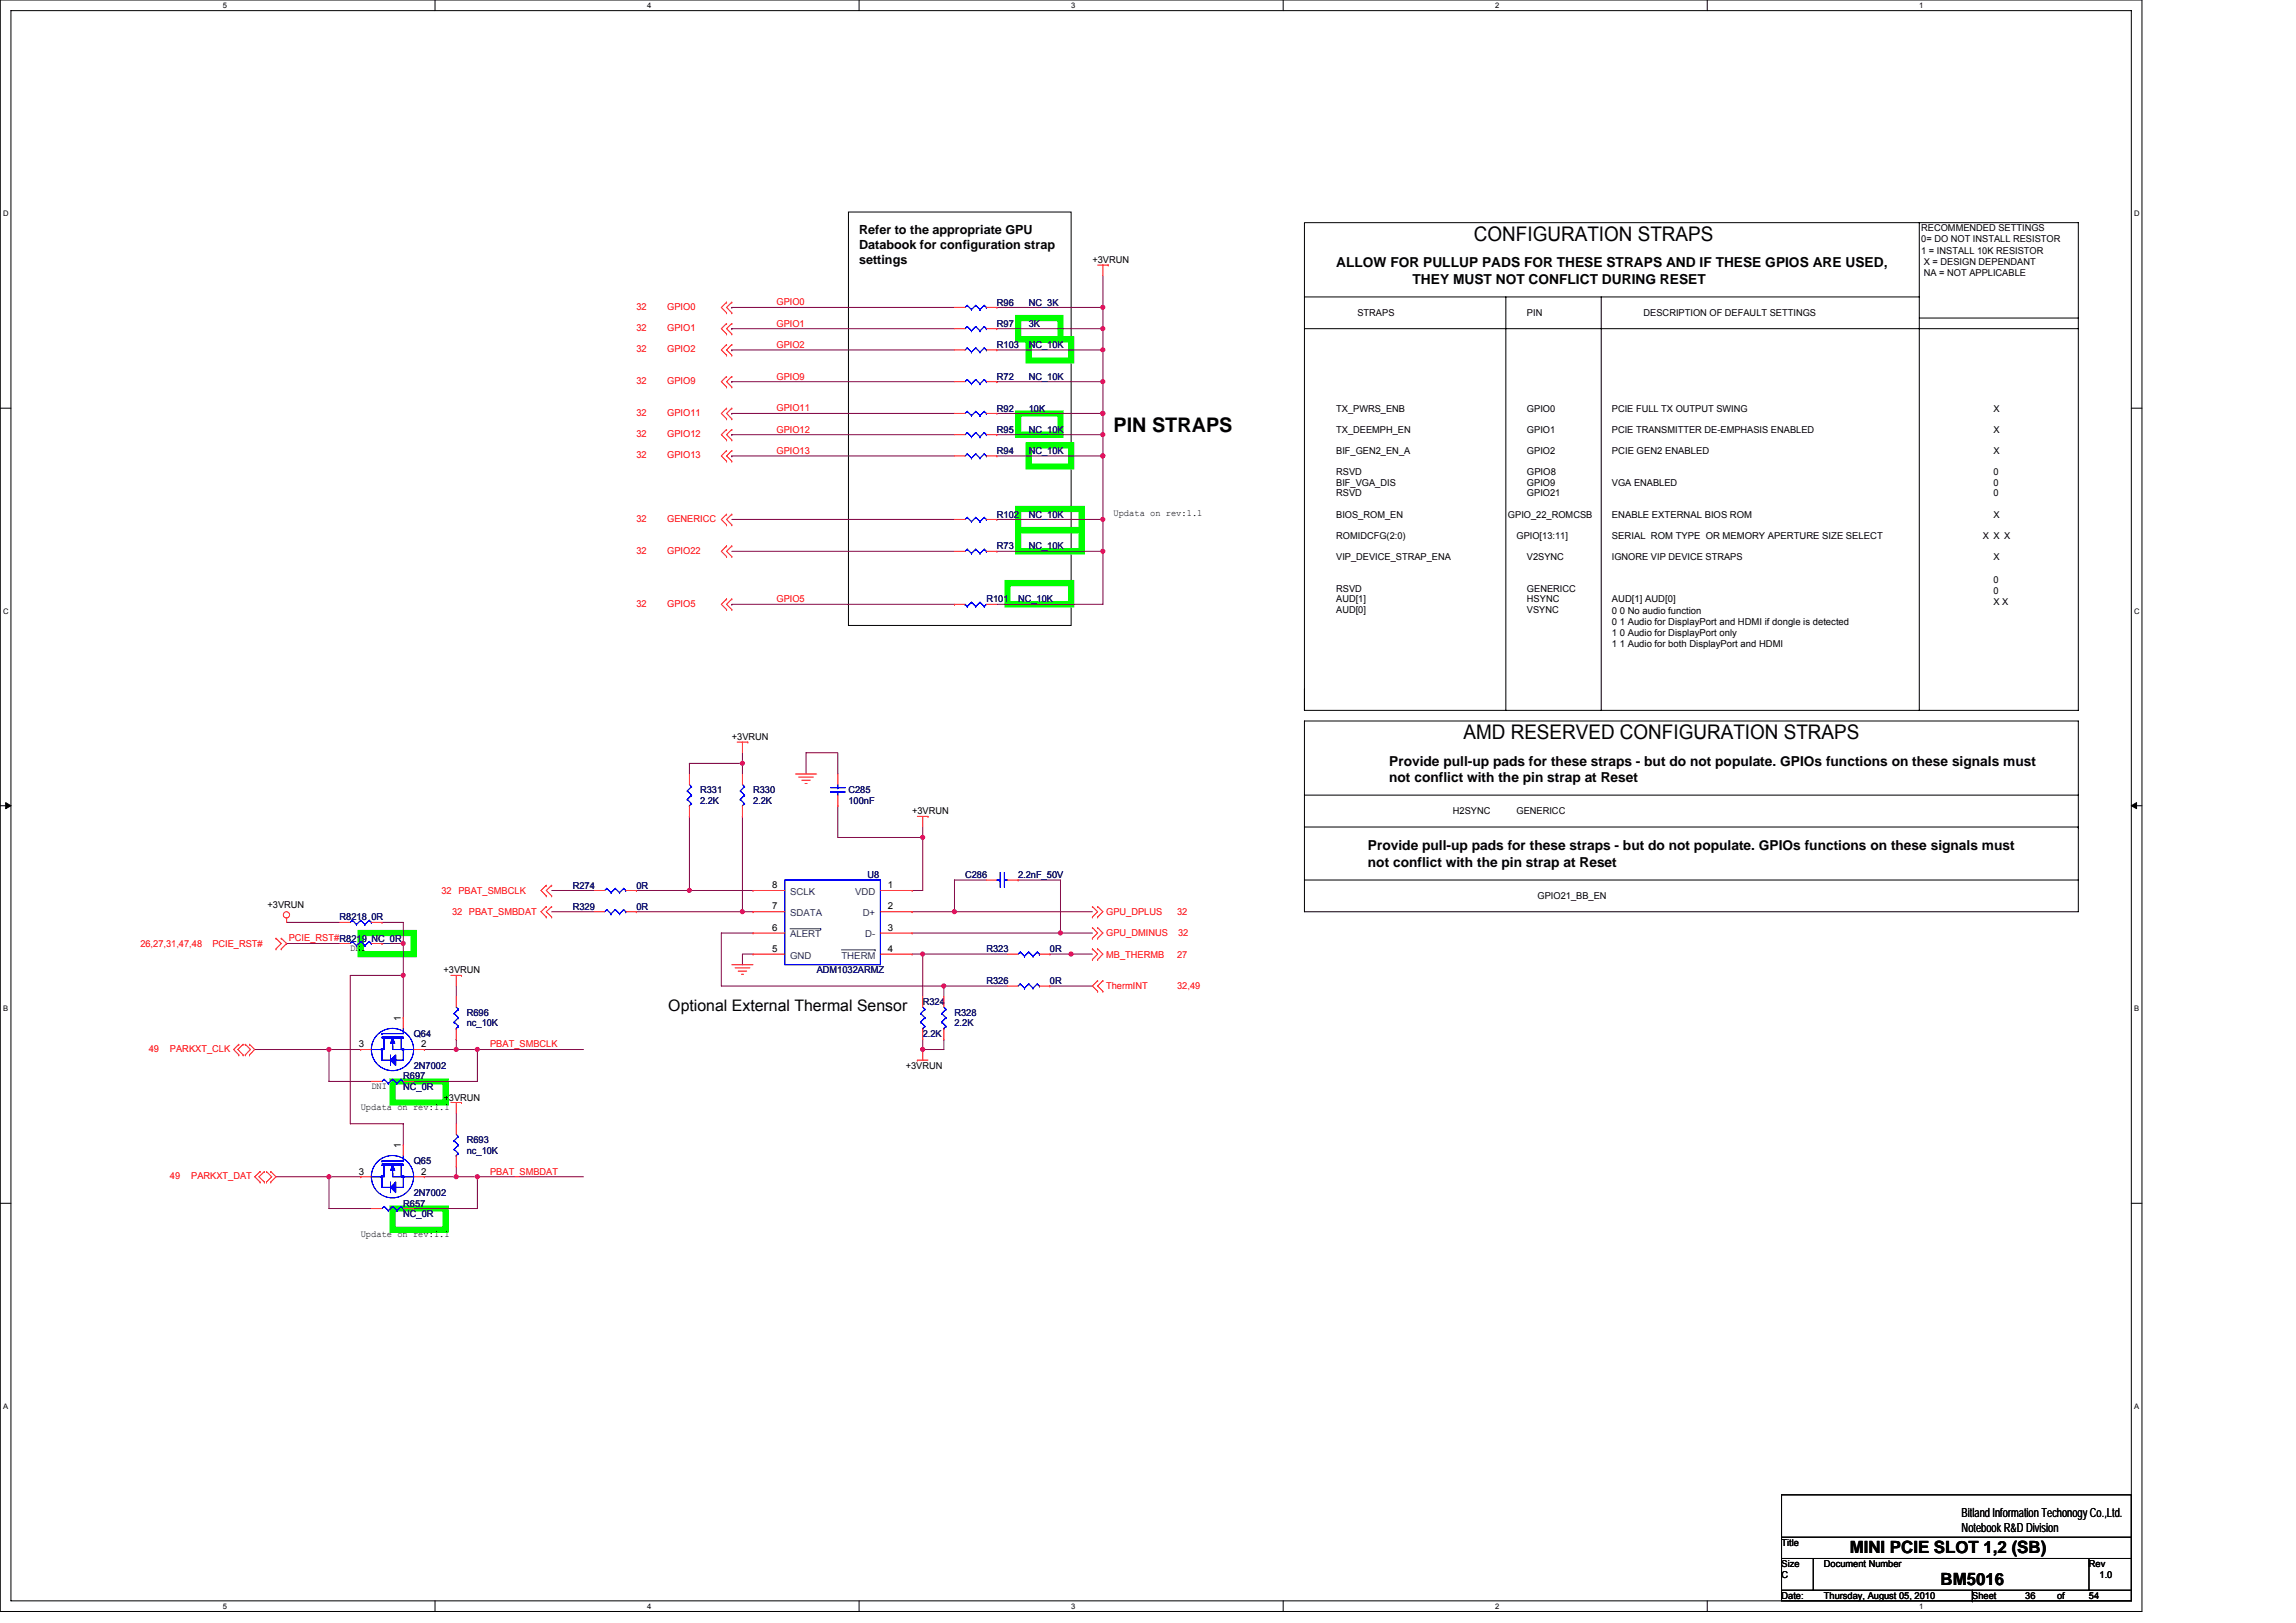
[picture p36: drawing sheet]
<svg xmlns="http://www.w3.org/2000/svg" width="297mm" height="210mm" viewBox="0 0 297 210" stroke-linecap="round" stroke-linejoin="round" font-family="sans-serif">
<defs><g id="words">
<g font-size="2.6">
<text x="190.7" y="31.1">CONFIGURATION STRAPS</text>
<text x="144.1" y="55.9">PIN STRAPS</text>
<text x="189.3" y="95.6">AMD RESERVED CONFIGURATION STRAPS</text>
</g>
<g font-size="2.2">
<text x="239.3" y="200.9">MINI PCIE SLOT 1,2 (SB)</text>
<text x="251.1" y="205">BM5016</text>
</g>
<text font-size="2.1" x="86.5" y="130.8">Optional External Thermal Sensor</text>
<g font-size="1.8">
<text x="172.9" y="34.6">ALLOW FOR PULLUP PADS FOR THESE STRAPS AND IF THESE GPIOS ARE USED,</text>
<text x="182.8" y="36.7">THEY MUST NOT CONFLICT DURING RESET</text>
<text x="179.7" y="99">Provide pull-up pads for these straps - but do not populate. GPIOs functions on these signals must</text>
<text x="179.7" y="101.2">not conflict with the pin strap at Reset</text>
<text x="177" y="110">Provide pull-up pads for these straps - but do not populate. GPIOs functions on these signals must</text>
<text x="177" y="112.1">not conflict with the pin strap at Reset</text>
</g>
<g font-size="1.6">
<text x="111.1" y="30.3">Refer to the appropriate GPU</text>
<text x="111.1" y="32.3">Databook for configuration strap</text>
<text x="111.1" y="34.2">settings</text>
<text x="253.8" y="196.3">Bitland Information Techonogy Co.,Ltd.</text>
<text x="253.8" y="198.3">Notebook R&amp;D Division</text>
</g>
<g font-size="1.2">
<text x="248.6" y="29.9">RECOMMENDED SETTINGS</text>
<text x="141.3" y="34">+3VRUN</text>
<text x="248.6" y="31.4">0= DO NOT INSTALL RESISTOR</text>
<text x="248.6" y="32.8">1 = INSTALL 10K RESISTOR</text>
<text x="248.9" y="34.2">X = DESIGN DEPENDANT</text>
<text x="248.9" y="35.7">NA = NOT APPLICABLE</text>
<text x="175.6" y="40.9">STRAPS</text>
<text x="197.5" y="40.9">PIN</text>
<text x="212.6" y="40.9">DESCRIPTION OF DEFAULT SETTINGS</text>
<text x="172.9" y="53.3">TX_PWRS_ENB</text>
<text x="197.5" y="53.3">GPIO0</text>
<text x="208.5" y="53.3">PCIE FULL TX OUTPUT SWING</text>
<text x="257.9" y="53.3">X</text>
<text x="172.9" y="58.7">BIF_GEN2_EN_A</text>
<text x="172.9" y="56">TX_DEEMPH_EN</text>
<text x="197.5" y="56">GPIO1</text>
<text x="197.5" y="58.7">GPIO2</text>
<text x="208.5" y="56">PCIE TRANSMITTER DE-EMPHASIS ENABLED</text>
<text x="208.5" y="58.7">PCIE GEN2 ENABLED</text>
<text x="257.9" y="56">X</text>
<text x="257.9" y="58.7">X</text>
<text x="172.9" y="64.2">RSVD</text>
<text x="172.9" y="62.8">BIF_VGA_DIS</text>
<text x="172.9" y="61.5">RSVD</text>
<text x="197.5" y="62.8">GPIO9</text>
<text x="197.5" y="61.5">GPIO8</text>
<text x="197.5" y="64.2">GPIO21</text>
<text x="208.5" y="62.8">VGA ENABLED</text>
<text x="257.9" y="64.2">0</text>
<text x="257.9" y="62.8">0</text>
<text x="257.9" y="61.5">0</text>
<text x="144.1" y="66.8">Updata on rev:1.1</text>
<text x="172.9" y="67">BIOS_ROM_EN</text>
<text x="172.9" y="69.7">ROMIDCFG(2:0)</text>
<text x="195.1" y="67">GPIO_22_ROMCSB</text>
<text x="196.2" y="69.7">GPIO[13:11]</text>
<text x="208.5" y="67">ENABLE EXTERNAL BIOS ROM</text>
<text x="208.5" y="69.7">SERIAL ROM TYPE OR MEMORY APERTURE SIZE SELECT</text>
<text x="256.5" y="69.7">X X X</text>
<text x="257.9" y="67">X</text>
<text x="172.9" y="77.9">AUD[1]</text>
<text x="172.9" y="72.5">VIP_DEVICE_STRAP_ENA</text>
<text x="172.9" y="76.6">RSVD</text>
<text x="197.5" y="72.5">V2SYNC</text>
<text x="197.5" y="77.9">HSYNC</text>
<text x="197.5" y="76.6">GENERICC</text>
<text x="208.5" y="72.5">IGNORE VIP DEVICE STRAPS</text>
<text x="208.5" y="77.9">AUD[1] AUD[0]</text>
<text x="257.9" y="72.5">X</text>
<text x="257.9" y="75.5">0</text>
<text x="257.9" y="76.8">0</text>
<text x="172.9" y="79.3">AUD[0]</text>
<text x="197.5" y="79.3">VSYNC</text>
<text x="208.5" y="79.4">0 0 No audio function</text>
<text x="208.5" y="80.8">0 1 Audio for DisplayPort and HDMI if dongle is detected</text>
<text x="208.5" y="82.3">1 0 Audio for DisplayPort only</text>
<text x="208.5" y="83.7">1 1 Audio for both DisplayPort and HDMI</text>
<text x="257.9" y="78.2">X X</text>
<text x="94.7" y="95.8">+3VRUN</text>
<text x="118" y="105.4">+3VRUN</text>
<text x="188" y="105.4">H2SYNC</text>
<text x="196.2" y="105.4">GENERICC</text>
<text x="34.6" y="117.4">+3VRUN</text>
<text x="99.9" y="114.9">8</text>
<text x="99.9" y="117.7">7</text>
<text x="114.8" y="117.7">2</text>
<text x="114.8" y="114.9">1</text>
<text x="198.9" y="116.3">GPIO21_BB_EN</text>
<text x="45.3" y="123">DNI</text>
<text x="57.4" y="125.9">+3VRUN</text>
<text x="99.9" y="120.4">6</text>
<text x="99.9" y="123.1">5</text>
<text x="114.8" y="123.1">4</text>
<text x="114.8" y="120.4">3</text>
<text x="46.4" y="135.5">3</text>
<text x="51.9" y="132.1" transform="rotate(-90 51.9 132.1)">1</text>
<text x="54.5" y="135.5">2</text>
<text x="46.7" y="143.6">Updata on rev:1.1</text>
<text x="48" y="140.9">DNI</text>
<text x="57.4" y="142.4">+3VRUN</text>
<text x="117.2" y="138.3">+3VRUN</text>
<text x="51.9" y="148.5" transform="rotate(-90 51.9 148.5)">1</text>
<text x="46.4" y="152">3</text>
<text x="54.5" y="152">2</text>
<text x="46.7" y="160.1">Update on rev:1.1</text>
<text x="230.5" y="200">Title</text>
<text x="230.5" y="202.8">Size</text>
<text x="236" y="202.8">Document Number</text>
<text x="270.3" y="202.8">Rev</text>
<text x="230.5" y="206.9">Date:</text>
<text x="230.5" y="204.1">C</text>
<text x="236" y="206.9">Thursday, August 05, 2010</text>
<text x="255.2" y="206.9">Sheet</text>
<text x="262" y="206.9">36</text>
<text x="266.1" y="206.9">of</text>
<text x="270.3" y="206.9">54</text>
<text x="271.6" y="204.1">1.0</text>
</g>
<g font-size="1.2" fill="#f00">
<text x="82.3" y="40.1">32</text>
<text x="86.3" y="40.1">GPIO0</text>
<text x="100.5" y="39.5">GPIO0</text>
<text x="82.3" y="42.8">32</text>
<text x="82.3" y="45.6">32</text>
<text x="86.3" y="42.8">GPIO1</text>
<text x="86.3" y="45.6">GPIO2</text>
<text x="100.5" y="42.2">GPIO1</text>
<text x="100.5" y="45">GPIO2</text>
<text x="82.3" y="53.8">32</text>
<text x="82.3" y="49.7">32</text>
<text x="86.3" y="53.8">GPIO11</text>
<text x="86.3" y="49.7">GPIO9</text>
<text x="100.5" y="53.2">GPIO11</text>
<text x="100.5" y="49.1">GPIO9</text>
<text x="82.3" y="56.5">32</text>
<text x="82.3" y="59.3">32</text>
<text x="86.3" y="56.5">GPIO12</text>
<text x="86.3" y="59.3">GPIO13</text>
<text x="100.5" y="58.7">GPIO13</text>
<text x="100.5" y="56">GPIO12</text>
<text x="82.3" y="67.5">32</text>
<text x="82.3" y="71.6">32</text>
<text x="86.3" y="67.5">GENERICC</text>
<text x="86.3" y="71.6">GPIO22</text>
<text x="100.5" y="77.9">GPIO5</text>
<text x="82.3" y="78.5">32</text>
<text x="86.3" y="78.5">GPIO5</text>
<text x="57.1" y="115.7">32</text>
<text x="58.5" y="118.4">32 PBAT_SMBDAT</text>
<text x="59.3" y="115.7">PBAT_SMBCLK</text>
<text x="143.1" y="118.4">GPU_DPLUS</text>
<text x="152.3" y="118.4">32</text>
<text x="18.2" y="122.5">26,27,31,47,48</text>
<text x="27.5" y="122.5">PCIE_RST#</text>
<text x="37.4" y="121.8">PCIE_RST#R8219 NC_0R</text>
<text x="143.1" y="123.9">MB_THERMB</text>
<text x="143.1" y="121.1">GPU_DMINUS</text>
<text x="152.3" y="123.9">27</text>
<text x="152.4" y="121.1">32</text>
<text x="143.1" y="128">ThermINT</text>
<text x="152.3" y="128">32,49</text>
<text x="19.2" y="136.1">49</text>
<text x="22" y="136.1">PARKXT_CLK</text>
<text x="63.4" y="135.5">PBAT_SMBCLK</text>
<text x="22" y="152.5">49</text>
<text x="24.7" y="152.5">PARKXT_DAT</text>
<text x="63.4" y="152">PBAT_SMBDAT</text>
</g>
<g font-size="1.2" fill="#000080">
<text x="129" y="39.5">R96</text>
<text x="133.1" y="39.5">NC_3K</text>
<text x="129" y="45">R103</text>
<text x="129" y="42.3">R97</text>
<text x="133.1" y="45">NC_10K</text>
<text x="133.1" y="42.3">3K</text>
<text x="129" y="49.1">R72</text>
<text x="129" y="53.3">R92</text>
<text x="133.1" y="49.1">NC_10K</text>
<text x="133.1" y="53.3">10K</text>
<text x="129" y="58.7">R94</text>
<text x="129" y="56">R95</text>
<text x="133.1" y="58.7">NC_10K</text>
<text x="133.1" y="56">NC_10K</text>
<text x="129" y="67">R102</text>
<text x="129" y="71.1">R73</text>
<text x="133.1" y="67">NC_10K</text>
<text x="133.1" y="71.1">NC_10K</text>
<text x="127.6" y="77.9">R101</text>
<text x="131.7" y="77.9">NC_10K</text>
<text x="90.6" y="102.6">R331</text>
<text x="90.6" y="104">2.2K</text>
<text x="97.4" y="102.6">R330</text>
<text x="97.4" y="104">2.2K</text>
<text x="109.8" y="102.6">C285</text>
<text x="109.8" y="104">100nF</text>
<text x="112.2" y="113.6">U8</text>
<text x="124.9" y="113.6">C286</text>
<text x="131.7" y="113.6">2.2nF_50V</text>
<text x="43.9" y="119.1">R8218</text>
<text x="48" y="119.1">0R</text>
<text x="74.1" y="117.7">R329</text>
<text x="74.1" y="115">R274</text>
<text x="82.3" y="117.7">0R</text>
<text x="82.3" y="115">0R</text>
<text x="105.7" y="125.9">ADM1032ARMZ</text>
<text x="127.6" y="123.2">R323</text>
<text x="135.8" y="123.2">0R</text>
<text x="60.4" y="131.4">R696</text>
<text x="119.4" y="130">R324</text>
<text x="123.5" y="131.4">R328</text>
<text x="127.6" y="127.3">R326</text>
<text x="135.8" y="127.3">0R</text>
<text x="53.5" y="134.2">Q64</text>
<text x="60.4" y="132.8">nc_10K</text>
<text x="119.4" y="134.2">2.2K</text>
<text x="123.5" y="132.8">2.2K</text>
<text x="52.2" y="139.7">R697</text>
<text x="52.2" y="141">NC_0R</text>
<text x="53.5" y="138.3">2N7002</text>
<text x="60.4" y="147.9">R693</text>
<text x="60.4" y="149.3">nc_10K</text>
<text x="53.5" y="150.6">Q65</text>
<text x="53.5" y="154.7">2N7002</text>
<text x="52.2" y="156.1">R657</text>
<text x="52.2" y="157.5">NC_0R</text>
</g>
<g font-size="1.2" fill="#004080">
<text x="102.2" y="115.8">SCLK</text>
<text x="102.2" y="118.5">SDATA</text>
<text x="110.6" y="115.8">VDD</text>
<text x="111.6" y="118.5">D+</text>
<text x="102.2" y="121.3">ALERT</text>
<text x="102.2" y="124">GND</text>
<text x="108.9" y="124">THERM</text>
<text x="111.9" y="121.3">D-</text>
</g>
<g font-size="1">
<text x="28.8" y="1">5</text>
<text x="83.7" y="1">4</text>
<text x="138.6" y="1">3</text>
<text x="193.4" y="1">2</text>
<text x="248.3" y="1">1</text>
<text x=".4" y="28">D</text>
<text x="276.1" y="28">D</text>
<text x=".4" y="79.4">C</text>
<text x="276.1" y="79.4">C</text>
<text x=".4" y="130.9">B</text>
<text x="276.1" y="130.9">B</text>
<text x=".4" y="182.3">A</text>
<text x="276.1" y="182.3">A</text>
<text x="28.8" y="208.2">5</text>
<text x="83.7" y="208.2">4</text>
<text x="138.6" y="208.2">3</text>
<text x="193.4" y="208.2">2</text>
<text x="248.3" y="208.2">1</text>
</g>
</g></defs>
<path d="M0 0h277.1v208.5h-277.1zM1.4 1.4h274.3v205.7h-274.3z" fill="none" stroke="#000" stroke-width=".13"/>
<g fill="#fff">
<path d="M28.8 .1h.6v1.1h-.6z"/>
<path d="M28.8 207.3h.6v1.1h-.6z"/>
</g>
<path d="M56.3 0v1.4M56.3 207.1v1.4" fill="none" stroke="#000" stroke-width=".13"/>
<g fill="#fff">
<path d="M83.7 .1h.6v1.1h-.6z"/>
<path d="M83.7 207.3h.6v1.1h-.6z"/>
</g>
<path d="M111.1 0v1.4M111.1 207.1v1.4" fill="none" stroke="#000" stroke-width=".13"/>
<g fill="#fff">
<path d="M138.6 .1h.5v1.1h-.5z"/>
<path d="M138.6 207.3h.5v1.1h-.5z"/>
</g>
<path d="M166 0v1.4M166 207.1v1.4" fill="none" stroke="#000" stroke-width=".13"/>
<g fill="#fff">
<path d="M193.4 .1h.6v1.1h-.6z"/>
<path d="M193.4 207.3h.6v1.1h-.6z"/>
</g>
<path d="M220.9 0v1.4M220.9 207.1v1.4" fill="none" stroke="#000" stroke-width=".13"/>
<g fill="#fff">
<path d="M248.3 .1h.6v1.1h-.6z"/>
<path d="M248.3 207.3h.6v1.1h-.6z"/>
<path d="M.4 27.1h.7v1.1h-.7z"/>
<path d="M276.1 27.1h.7v1.1h-.7z"/>
<path d="M.4 78.5h.7v1.1h-.7z"/>
<path d="M276.1 78.5h.7v1.1h-.7z"/>
</g>
<path d="M0 52.8h1.4M275.7 52.8h1.4" fill="none" stroke="#000" stroke-width=".13"/>
<g fill="#fff">
<path d="M.4 130h.7v1.1h-.7z"/>
<path d="M276.1 130h.7v1.1h-.7z"/>
</g>
<path d="M0 104.2h1.4M275.7 104.2h1.4" fill="none" stroke="#000" stroke-width=".13"/>
<path d="M.7 103.8l.7 .4-.7 .4zM275.7 104.2l.7-.4v.8z" fill="#000" stroke="#000" stroke-width=".13"/>
<g fill="#fff">
<path d="M.4 181.4h.7v1.1h-.7z"/>
<path d="M276.1 181.4h.7v1.1h-.7z"/>
</g>
<g fill="none" stroke="#000" stroke-width=".13">
<path d="M109.8 27.4h28.8v53.5h-28.8zM168.8 28.8h100.1v63.1h-100.1zM168.8 38.4h79.5M194.8 38.4v53.5M207.2 38.4v53.5M248.3 28.8v63.1M168.8 42.5h100.1M248.3 41.1h20.6M168.8 89.2v2.7M168.8 113.9h100.1M168.8 107h100.1v11h-100.1zM168.8 107v-13.7h100.1v13.7"/>
<path d="M168.8 102.9h100.1M268.9 107h.1M0 155.7h1.4M275.7 155.7h1.4M230.5 193.4h45.2v13.7h-45.2zM230.5 198.9h45.2M230.5 201.6h45.2M230.5 205.7h45.2M234.6 201.6v4.1M255.2 207.1h.1M255.2 205.7v1.4M270.3 201.6v4.1"/>
</g>
<path d="M131.7 41.1h5.5v2.8h-5.5zM131.7 53.5h5.5v2.7h-5.5zM133.1 43.9h5.5v2.7h-5.5zM133.1 57.6h5.5v2.7h-5.5zM130.3 75.4h8.3v2.8h-8.3zM131.7 65.8h8.3v2.8h-8.3zM131.7 68.6h8.3v2.7h-8.3zM46.7 120.7h6.8v2.7h-6.8zM50.8 139.9h6.9v2.7h-6.9zM50.8 156.4h6.9v2.7h-6.9z" fill="none" stroke="#0f0" stroke-width=".8"/>
<g fill="none" stroke="#800040" stroke-width=".13">
<path d="M94.7 39.8h.1M94.7 39.8h28.8M129 39.8h13.7M142.7 35.7v4.1M142.7 39.8h.1M142.7 39.8v27.4M94.7 42.5h.1M94.7 59h.1M94.7 53.5h.1M94.7 45.3h.1M94.7 56.2h.1M94.7 49.4h.1"/>
<path d="M94.7 42.5h28.8M94.7 59h28.8M94.7 53.5h28.8M94.7 45.3h28.8M94.7 56.2h28.8M94.7 49.4h28.8M129 56.2h13.7M129 53.5h13.7M129 59h13.7M129 42.5h13.7M129 45.3h13.7M129 49.4h.1"/>
<path d="M129 49.4h13.7M142.7 56.2h.1M142.7 53.5h.1M142.7 42.5h.1M142.7 49.4h.1M142.7 59h.1M142.7 45.3h.1M94.7 78.2h.1M94.7 67.2h28.8M94.7 71.3h28.8M94.7 78.2h28.8M129 67.2h13.7"/>
<path d="M129 71.3h13.7M142.7 71.3v6.9h-13.7M142.7 71.3h.1M142.7 67.2v4.1M89.2 98.8v1.3M89.2 98.8h.1M89.2 98.8h6.9M96.1 98.8v1.3M96.1 97.4v1.4M37.1 119.3h6.8M49.4 119.3h2.8v2.8M71.4 115.2h5.5"/>
<path d="M71.4 118h5.5M82.3 115.2h6.9M82.3 118h13.8M89.2 105.6h.1M89.2 115.2h8.2M89.2 105.6v9.6M96.1 118h1.3M96.1 105.6h.1M96.1 105.6v12.4M104.3 100.1v-2.7h4.1v2.7M108.4 104.2v4.2h11M118 118h5.5"/>
<path d="M119.4 107v1.4M119.4 108.4h.1M119.4 108.4v6.8h-1.4M123.5 113.9h.1M123.5 113.9h4.1M123.5 118h17.8M123.5 113.9v4.1M131.7 113.9h5.5v6.8M33 135.8h9.6M37.1 122.1h.1M37.1 122.1h6.8M42.6 135.8h.1"/>
<path d="M42.6 135.8v4.1h5.4M42.6 135.8h4.1M49.4 122.1h.1M49.4 122.1h2.8M52.2 126.2h.1M52.2 126.2h-6.9v19.2h6.9v2.7M52.2 122.1v4.1M52.2 126.2v5.5M54.9 135.8h4.1M59 127.6v1.3M59 135.8h2.8M59 134.4h.1"/>
<path d="M59 134.4v1.4M61.8 135.8v4.1h-8.3M61.8 135.8h.1M61.8 135.8h13.7M97.4 120.7h-4.1v6.9h28.8v1.3M97.4 123.4h-1.3v1.4M118 120.7h19.2M118 123.4h1.4M119.4 123.4h10.9M119.4 135.8h.1M119.4 134.4v1.4M119.4 123.4h.1"/>
<path d="M119.4 123.4v5.5M122.1 134.4v1.4h-2.7M122.1 127.6h.1M122.1 127.6h8.2M135.8 127.6h5.5M135.8 123.4h2.8M137.2 120.7h.1M137.2 120.7h4.1M138.6 123.4h.1M138.6 123.4h2.7M35.7 152.3h11M42.6 152.3h.1"/>
<path d="M42.6 152.3v4.1h5.4M54.9 152.3h4.1M59 152.3h.1M59 144v1.4M59 150.9v1.4M59 152.3h16.5M61.8 152.3v4.1h-8.3M61.8 152.3h.1"/>
</g>
<g fill="#f0f" stroke="#f0f" stroke-width=".13">
<circle cx="142.7" cy="59" r=".27"/>
<circle cx="142.7" cy="56.2" r=".27"/>
<circle cx="142.7" cy="39.8" r=".27"/>
<circle cx="142.7" cy="53.5" r=".27"/>
<circle cx="142.7" cy="42.5" r=".27"/>
<circle cx="142.7" cy="67.2" r=".27"/>
<circle cx="142.7" cy="49.4" r=".27"/>
<circle cx="142.7" cy="45.3" r=".27"/>
<circle cx="142.7" cy="71.3" r=".27"/>
<circle cx="138.6" cy="123.4" r=".27"/>
<circle cx="96" cy="117.9" r=".27"/>
<circle cx="89.2" cy="115.2" r=".27"/>
<circle cx="137.2" cy="120.7" r=".27"/>
<circle cx="123.5" cy="117.9" r=".27"/>
<circle cx="96" cy="98.8" r=".27"/>
<circle cx="119.4" cy="108.3" r=".27"/>
<circle cx="119.4" cy="135.8" r=".27"/>
<circle cx="122.1" cy="127.6" r=".27"/>
<circle cx="119.4" cy="123.4" r=".27"/>
<circle cx="59" cy="152.2" r=".27"/>
<circle cx="52.2" cy="126.2" r=".27"/>
<circle cx="42.5" cy="152.2" r=".27"/>
<circle cx="61.7" cy="152.2" r=".27"/>
<circle cx="59" cy="135.8" r=".27"/>
<circle cx="42.5" cy="135.8" r=".27"/>
<circle cx="61.7" cy="135.8" r=".27"/>
<circle cx="52.2" cy="122.1" r=".27"/>
</g>
<g fill="none" stroke="#f00" stroke-width=".13">
<path d="M94 39.1h.1M94 39.1l-.7 .7 .7 .7M94.7 39.1h.1M94.7 39.1l-.7 .7 .7 .7M123.5 39.8h1.4M127.6 39.8h1.4M129 39.8h.1M142 34.3h1.4M142.7 34.3v1.4M143.4 34.3h.1M94 40.5h.1M94 43.2h.1"/>
<path d="M94 41.8h.1M94 46h.1M94 44.6h.1M94 54.2h.1M94 52.8h.1M94 56.9h.1M94 55.6h.1M94 59.7h.1M94 58.3h.1M94 50.1h.1M94 48.7h.1M94 41.8l-.7 .7 .7 .7"/>
<path d="M94 44.6l-.7 .7 .7 .7M94 52.8l-.7 .7 .7 .7M94 55.6l-.7 .6 .7 .7M94 58.3l-.7 .7 .7 .7M94 48.7l-.7 .7 .7 .7M94.7 40.5h.1M94.7 43.2h.1M94.7 41.8h.1M94.7 46h.1M94.7 44.6h.1M94.7 54.2h.1M94.7 52.8h.1"/>
<path d="M94.7 56.9h.1M94.7 55.6h.1M94.7 59.7h.1M94.7 58.3h.1M94.7 50.1h.1M94.7 48.7h.1M94.7 41.8l-.7 .7 .7 .7M94.7 44.6l-.7 .7 .7 .7M94.7 52.8l-.7 .7 .7 .7M94.7 55.6l-.7 .6 .7 .7M94.7 58.3l-.7 .7 .7 .7M94.7 48.7l-.7 .7 .7 .7"/>
<path d="M123.5 45.3h1.4M123.5 49.4h1.4M123.5 42.5h1.4M123.5 53.5h1.4M123.5 59h1.4M123.5 56.2h1.4M127.6 45.3h1.4M127.6 49.4h1.4M127.6 42.5h1.4M127.6 53.5h1.4M127.6 59h1.4M127.6 56.2h1.4"/>
<path d="M129 45.3h.1M129 49.4h.1M129 42.5h.1M129 53.5h.1M129 59h.1M129 56.2h.1M94 78.9h.1M94 77.5h.1M94 67.9h.1M94 66.5h.1M94 72h.1M94 70.6h.1"/>
<path d="M94 77.5l-.7 .7 .7 .7M94 66.5l-.7 .7 .7 .7M94 70.6l-.7 .7 .7 .7M94.7 78.9h.1M94.7 77.5h.1M94.7 67.9h.1M94.7 66.5h.1M94.7 72h.1M94.7 70.6h.1M94.7 77.5l-.7 .7 .7 .7M94.7 66.5l-.7 .7 .7 .7M94.7 70.6l-.7 .7 .7 .7"/>
<path d="M123.5 78.2h.1M123.5 67.2h1.4M123.5 71.3h1.4M123.5 78.2h1.4M127.6 78.2h1.4M127.6 67.2h1.4M127.6 71.3h1.4M129 67.2h.1M129 71.3h.1M95.4 96h1.3M96.1 96v1.4M96.7 96h.1"/>
<path d="M37.1 118.8v.5M43.9 119.3h1.4M48 119.3h1.4M49.4 119.3h.1M70.7 117.3h.1M70.7 118.6h.1M70.7 114.5h.1M70.7 115.9h.1M70.7 117.3l-.7 .7 .7 .6M70.7 114.5l-.7 .7 .7 .7M71.4 117.3h.1M71.4 118.6h.1"/>
<path d="M71.4 114.5h.1M71.4 115.9h.1M71.4 117.3l-.7 .7 .7 .6M71.4 114.5l-.7 .7 .7 .7M76.9 118h1.3M76.9 115.2h1.3M81 115.2h1.3M81 118h1.3M82.3 118h.1M82.3 115.2h.1M89.2 100.1v1.4M89.2 105.6h.1"/>
<path d="M89.2 104.2v1.4M96.1 100.1v1.4M96.1 105.6h.1M96.1 104.2v1.4M97.4 115.2h.1M97.4 118h.1M97.4 115.2h4.1M97.4 118h4.1M102.9 100.1h2.8M103.3 100.5h1.9M103.7 100.9h1.1M104.2 101.4h.2"/>
<path d="M108.4 100.1v1.4M108.4 104.2h.1M108.4 102.9v1.3M113.9 115.2h4.1M113.9 118h4.1M118 115.2h.1M118 118h.1M118.7 105.6h1.4M119.4 105.6v1.4M120.1 105.6h.1M127.6 113.9h1.4M130.3 113.9h1.4"/>
<path d="M131.7 113.9h.1M141.3 117.3h.1M141.3 118.6h.1M141.3 117.3l.7 .7-.7 .6M142 117.3h.1M142 118.6h.1M142 117.3l.7 .7-.7 .6M30.9 135.1h.1M30.9 136.5h.1M30.9 135.1l-.7 .7 .7 .7M31.5 136.5h.1M31.5 135.1h.1"/>
<path d="M31.5 135.1l-.7 .7 .7 .7M31.7 136.5h.1M31.7 135.1h.1M31.7 135.1l.7 .7-.7 .7M32.3 135.1h.1M32.3 136.5h.1M32.3 135.1l.7 .7-.7 .7M35.7 122.8h.1M35.7 121.4h.1M35.7 121.4l.7 .7-.7 .7M36.4 121.4h.1M36.4 122.8h.1"/>
<path d="M36.4 121.4l.7 .7-.7 .7M43.9 122.1h1.4M46.7 135.8h.1M46.7 135.8h1.3M48 139.9h1.4M48 122.1h1.4M49.4 122.1h.1M52.2 131.7h.1M52.2 131.7v1.4M52.2 139.9h1.3M53.5 139.9h.1M53.5 135.8h1.4"/>
<path d="M54.9 135.8h.1M58.3 126.2h1.4M59 126.2v1.4M59 128.9v1.4M59 134.4h.1M59 133.1v1.3M59.7 126.2h.1M94.7 124.8h2.7M95.1 125.2h1.9M95.5 125.6h1.1M95.9 126h.3M97.4 120.7h.1"/>
<path d="M97.4 123.4h.1M97.4 123.4h4.1M97.4 120.7h4.1M113.9 123.4h4.1M113.9 120.7h4.1M118 123.4h.1M118 120.7h.1M118.7 137.2h.1M118.7 137.2h1.4M119.4 135.8v1.4M119.4 128.9v1.4M119.4 134.4h.1"/>
<path d="M119.4 133.1v1.3M122.1 128.9v1.4M122.1 134.4h.1M122.1 133.1v1.3M130.3 123.4h1.4M130.3 127.6h1.4M134.5 123.4h1.3M134.5 127.6h1.3M135.8 123.4h.1M135.8 127.6h.1M141.3 122.8h.1M141.3 124.1h.1"/>
<path d="M141.3 120h.1M141.3 121.4h.1M141.3 122.8l.7 .6-.7 .7M141.3 120l.7 .7-.7 .7M142 122.8h.1M142 124.1h.1M142 120h.1M142 121.4h.1M142 126.9h.1M142 128.2h.1M142 122.8l.7 .6-.7 .7M142 120l.7 .7-.7 .7"/>
<path d="M142 126.9l-.7 .7 .7 .6M142.7 128.2h.1M142.7 126.9h.1M142.7 126.9l-.7 .7 .7 .6M33.7 152.9h.1M33.7 151.6h.1M33.7 151.6l-.7 .7 .7 .6M34.2 151.6h.1M34.2 152.9h.1M34.2 151.6l-.7 .7 .7 .6M34.5 151.6h.1M34.5 152.9h.1"/>
<path d="M34.5 151.6l.7 .7-.7 .6M35 152.9h.1M35 151.6h.1M35 151.6l.7 .7-.7 .6M46.7 152.3h.1M46.7 152.3h1.3M48 156.4h1.4M52.2 148.1h.1M52.2 156.4h1.3M52.2 148.1v1.4M53.5 156.4h.1M53.5 152.3h1.4"/>
<path d="M54.9 152.3h.1M58.3 142.6h1.4M59 142.6v1.4M59 145.4v1.4M59 150.9h.1M59 149.5v1.4M59.7 142.6h.1"/>
<circle cx="37.1" cy="118.4" r=".4"/>
</g>
<g fill="none" stroke="#00f" stroke-width=".13">
<path d="M125.1 39.5h.1M125.1 39.5l-.2 .3M125.1 39.5l.6 .5M126.2 39.5h.1M126.2 39.5l-.5 .5M126.2 39.5l.6 .5M127.3 39.5h.1M127.3 39.5l-.5 .5M127.3 39.5l.3 .3M127.6 39.8h.1M125.1 45h.1M125.1 49.1h.1"/>
<path d="M125.1 42.2h.1M125.1 53.2h.1M125.1 58.7h.1M125.1 56h.1M125.1 45l-.2 .3M125.1 45l.6 .6M125.1 49.1l-.2 .3M125.1 49.1l.6 .6M125.1 42.2l-.2 .3M125.1 42.2l.6 .6M125.1 53.2l-.2 .3M125.1 53.2l.6 .6"/>
<path d="M125.1 58.7l-.2 .3M125.1 58.7l.6 .6M125.1 56l-.2 .2M125.1 56l.6 .5M125.7 40h.1M125.7 45.6h.1M125.7 49.7h.1M125.7 42.8h.1M125.7 53.8h.1M125.7 59.3h.1M125.7 56.5h.1M126.2 45h.1"/>
<path d="M126.2 49.1h.1M126.2 42.2h.1M126.2 53.2h.1M126.2 58.7h.1M126.2 56h.1M126.2 45l-.5 .6M126.2 45l.6 .6M126.2 49.1l-.5 .6M126.2 49.1l.6 .6M126.2 42.2l-.5 .6M126.2 42.2l.6 .6M126.2 53.2l-.5 .6"/>
<path d="M126.2 53.2l.6 .6M126.2 58.7l-.5 .6M126.2 58.7l.6 .6M126.2 56l-.5 .5M126.2 56l.6 .5M126.8 40h.1M126.8 45.6h.1M126.8 49.7h.1M126.8 42.8h.1M126.8 53.8h.1M126.8 59.3h.1M126.8 56.5h.1"/>
<path d="M127.3 45h.1M127.3 49.1h.1M127.3 42.2h.1M127.3 53.2h.1M127.3 58.7h.1M127.3 56h.1M127.3 45l-.5 .6M127.3 45l.3 .3M127.3 49.1l-.5 .6M127.3 49.1l.3 .3M127.3 42.2l-.5 .6M127.3 42.2l.3 .3"/>
<path d="M127.3 53.2l-.5 .6M127.3 53.2l.3 .3M127.3 58.7l-.5 .6M127.3 58.7l.3 .3M127.3 56l-.5 .5M127.3 56l.3 .2M127.6 45.3h.1M127.6 49.4h.1M127.6 42.5h.1M127.6 53.5h.1M127.6 59h.1M127.6 56.2h.1"/>
<path d="M124.9 78.2h.1M124.9 78.2l.2 .3M125.1 78.5h.1M125.1 66.9h.1M125.1 71.1h.1M125.1 66.9l-.2 .3M125.1 66.9l.6 .6M125.1 71.1l-.2 .2M125.1 71.1l.6 .5M125.7 77.9h.1M125.7 67.5h.1M125.7 71.6h.1"/>
<path d="M125.7 77.9l.5 .6M125.7 77.9l-.6 .6M126.2 78.5h.1M126.2 66.9h.1M126.2 71.1h.1M126.2 66.9l-.5 .6M126.2 66.9l.6 .6M126.2 71.1l-.5 .5M126.2 71.1l.6 .5M126.8 77.9h.1M126.8 67.5h.1M126.8 71.6h.1"/>
<path d="M126.8 77.9l.5 .6M126.8 77.9l-.6 .6M127.3 78.5h.1M127.3 66.9h.1M127.3 71.1h.1M127.3 66.9l-.5 .6M127.3 66.9l.3 .3M127.3 71.1l-.5 .5M127.3 71.1l.3 .2M127.6 67.2h.1M127.6 71.3h.1M127.6 78.2l-.3 .3"/>
<path d="M45.6 119.1h.1M45.6 119.1l-.3 .2M45.6 119.1l.5 .5M46.1 119.6h.1M46.7 119.1h.1M46.7 119.1l.5 .5M46.7 119.1l-.6 .5M47.2 119.6h.1M47.8 119.1h.1M47.8 119.1l.2 .2M47.8 119.1l-.6 .5M48 119.3h.1"/>
<path d="M78.5 117.7h.1M78.5 114.9h.1M78.5 117.7l-.3 .3M78.5 114.9l-.3 .3M78.5 117.7l.6 .5M78.5 114.9l.6 .6M79.1 118.2h.1M79.1 115.5h.1M79.6 117.7h.1M79.6 114.9h.1M79.6 117.7l-.5 .5M79.6 117.7l.6 .5"/>
<path d="M79.6 114.9l-.5 .6M79.6 114.9l.6 .6M80.2 118.2h.1M80.2 115.5h.1M80.7 117.7h.1M80.7 114.9h.1M80.7 117.7l-.5 .5M80.7 117.7l.3 .3M80.7 114.9l-.5 .6M80.7 114.9l.3 .3M81 118h.1M81 115.2h.1"/>
<path d="M88.9 102.3h.1M88.9 103.4h.1M88.9 102.3l.6 .6M88.9 103.4l.6 .6M89.2 104.2h.1M89.2 101.5l.3 .3M89.5 101.8h.1M89.5 102.9h.1M89.5 104h.1M89.5 101.8l-.6 .5M89.5 102.9l-.6 .5M89.5 104l-.3 .2"/>
<path d="M95.8 102.3h.1M95.8 103.4h.1M95.8 102.3l.5 .6M95.8 103.4l.5 .6M96.1 104.2h.1M96.1 101.5l.2 .3M96.3 101.8h.1M96.3 102.9h.1M96.3 104h.1M96.3 101.8l-.5 .5M96.3 102.9l-.5 .5M96.3 104l-.2 .2"/>
<path d="M101.5 113.9h12.4v10.9h-12.4zM107.4 102.5h2M107.4 101.9h2M108.4 102.5v.4M108.4 101.9h.1M108.4 101.5v.4M129 113.9h.4M129.4 112.9v1.9M129.4 113.9h.1M129.9 112.9v1.9M129.9 113.9h.4M45.6 121.8h.1"/>
<path d="M45.6 121.8l-.3 .3M45.6 121.8l.5 .5M46.1 122.3h.1M46.7 121.8h.1M46.7 121.8l-.6 .5M46.7 121.8l.5 .5M47.2 122.3h.1M47.8 121.8h.1M47.8 121.8l-.6 .5M47.8 121.8l.2 .3M48 122.1h.1M48 135.8h1.7"/>
<path d="M49.4 134.2h2.8M49.4 134.3h2.8M49.4 133.7h.1M49.4 135.8v1.4h1.1M49.7 134.4v1.4M49.7 134.3v1.5M49.7 139.6h.1M49.7 139.6l-.3 .3M49.7 139.6l.5 .6M50.5 136.5v1.4M50.8 135v.8M50.8 135.2v.6h2.7"/>
<path d="M50.8 139.6h.1M50.8 139.6l-.6 .6M50.8 139.6l.5 .6M51.9 134.3v1.5M51.9 139.6h.1M51.9 139.6l-.6 .6M51.9 139.6l.3 .3M52.2 133.1v.6h-2.8M52.2 135.8v1.4h-1M52.2 135.8h.1M52.2 139.9h.1M58.8 131.1h.1"/>
<path d="M58.8 132.2h.1M58.8 131.1l.5 .6M58.8 132.2l.5 .6M59 133.1h.1M59 130.3l.3 .3M59.3 130.6h.1M59.3 131.7h.1M59.3 132.8h.1M59.3 130.6l-.5 .5M59.3 131.7l-.5 .5M59.3 132.8l-.3 .3M119.1 131.1h.1"/>
<path d="M119.1 132.2h.1M119.1 131.1l.6 .6M119.1 132.2l.6 .6M119.4 133.1h.1M119.4 130.3l.3 .3M119.7 130.6h.1M119.7 131.7h.1M119.7 132.8h.1M119.7 130.6l-.6 .5M119.7 131.7l-.6 .5M119.7 132.8l-.3 .3M121.8 131.1h.1"/>
<path d="M121.8 132.2h.1M121.8 131.1l.6 .6M121.8 132.2l.6 .6M122.1 133.1h.1M122.1 130.3l.3 .3M122.4 130.6h.1M122.4 131.7h.1M122.4 132.8h.1M122.4 130.6l-.6 .5M122.4 131.7l-.6 .5M122.4 132.8l-.3 .3M132 123.2h.1"/>
<path d="M132 127.3h.1M132 123.2l-.3 .2M132 123.2l.5 .5M132 127.3l-.3 .3M132 127.3l.5 .5M132.5 123.7h.1M132.5 127.8h.1M133.1 123.2h.1M133.1 127.3h.1M133.1 123.2l-.6 .5M133.1 123.2l.5 .5M133.1 127.3l-.6 .5"/>
<path d="M133.1 127.3l.5 .5M133.6 123.7h.1M133.6 127.8h.1M134.2 123.2h.1M134.2 127.3h.1M134.2 123.2l-.6 .5M134.2 123.2l.3 .2M134.2 127.3l-.6 .5M134.2 127.3l.3 .3M134.5 123.4h.1M134.5 127.6h.1M48 152.3h1.7"/>
<path d="M49.4 150.6h2.8M49.4 150.7h2.8M49.4 150.2h.1M49.4 152.3v1.3h1.1M49.7 156.1h.1M49.7 150.9v1.4M49.7 150.7v1.6M49.7 156.1l-.3 .3M49.7 156.1l.5 .5M50.2 156.6h.1M50.2 140.2h.1M50.5 152.9v1.4"/>
<path d="M50.8 156.1h.1M50.8 151.4v.9M50.8 151.7v.6h2.7M50.8 156.1l-.6 .5M50.8 156.1l.5 .5M51.3 156.6h.1M51.3 140.2h.1M51.9 156.1h.1M51.9 150.7v1.6M51.9 156.1l-.6 .5M51.9 156.1l.3 .3M52.2 156.4h.1"/>
<path d="M52.2 149.5v.7h-2.8M52.2 152.3v1.3h-1M52.2 152.3h.1M58.8 147.6h.1M58.8 148.7h.1M58.8 147.6l.5 .5M58.8 148.7l.5 .5M59 149.5h.1M59 146.8l.3 .2M59.3 147h.1M59.3 148.1h.1M59.3 149.2h.1"/>
<path d="M59.3 147l-.5 .6M59.3 148.1l-.5 .6M59.3 149.2l-.3 .3"/>
<circle cx="50.8" cy="135.8" r="2.73"/>
<circle cx="50.8" cy="152.2" r="2.74"/>
</g>
<g fill="#00f" stroke="#00f" stroke-width=".13">
<path d="M50.8 134.3l.3 .7h-.6z" fill-rule="evenodd"/>
<path d="M50.5 137.2l.7-.7v1.4z" fill-rule="evenodd"/>
<path d="M49.3 135.7h.2v.2h-.2z" fill-rule="evenodd"/>
<path d="M52.1 135.7h.1v.2h-.1z" fill-rule="evenodd"/>
<path d="M50.8 134.3l.3 .7h-.6z" fill-rule="evenodd"/>
<path d="M50.5 137.2l.7-.7v1.4z" fill-rule="evenodd"/>
<path d="M49.3 135.7h.2v.2h-.2z" fill-rule="evenodd"/>
<path d="M52.1 135.7h.1v.2h-.1z" fill-rule="evenodd"/>
<path d="M50.8 150.7l.3 .7h-.6z" fill-rule="evenodd"/>
<path d="M51.2 152.9v1.4l-.7-.7z" fill-rule="evenodd"/>
<path d="M49.3 152.2h.2v.1h-.2z" fill-rule="evenodd"/>
<path d="M52.1 152.2h.1v.1h-.1z" fill-rule="evenodd"/>
<path d="M50.8 150.7l.3 .7h-.6z" fill-rule="evenodd"/>
<path d="M51.2 152.9v1.4l-.7-.7z" fill-rule="evenodd"/>
<path d="M49.3 152.2h.2v.1h-.2z" fill-rule="evenodd"/>
<path d="M52.1 152.2h.1v.1h-.1z" fill-rule="evenodd"/>
</g>
<path d="M102.2 120.2h4M106.2 120.2h.1M108.9 122.9h4.3M113.2 122.9h.1" fill="none" stroke="#004080" stroke-width=".13"/>
<use href="#words"/>
</svg>
